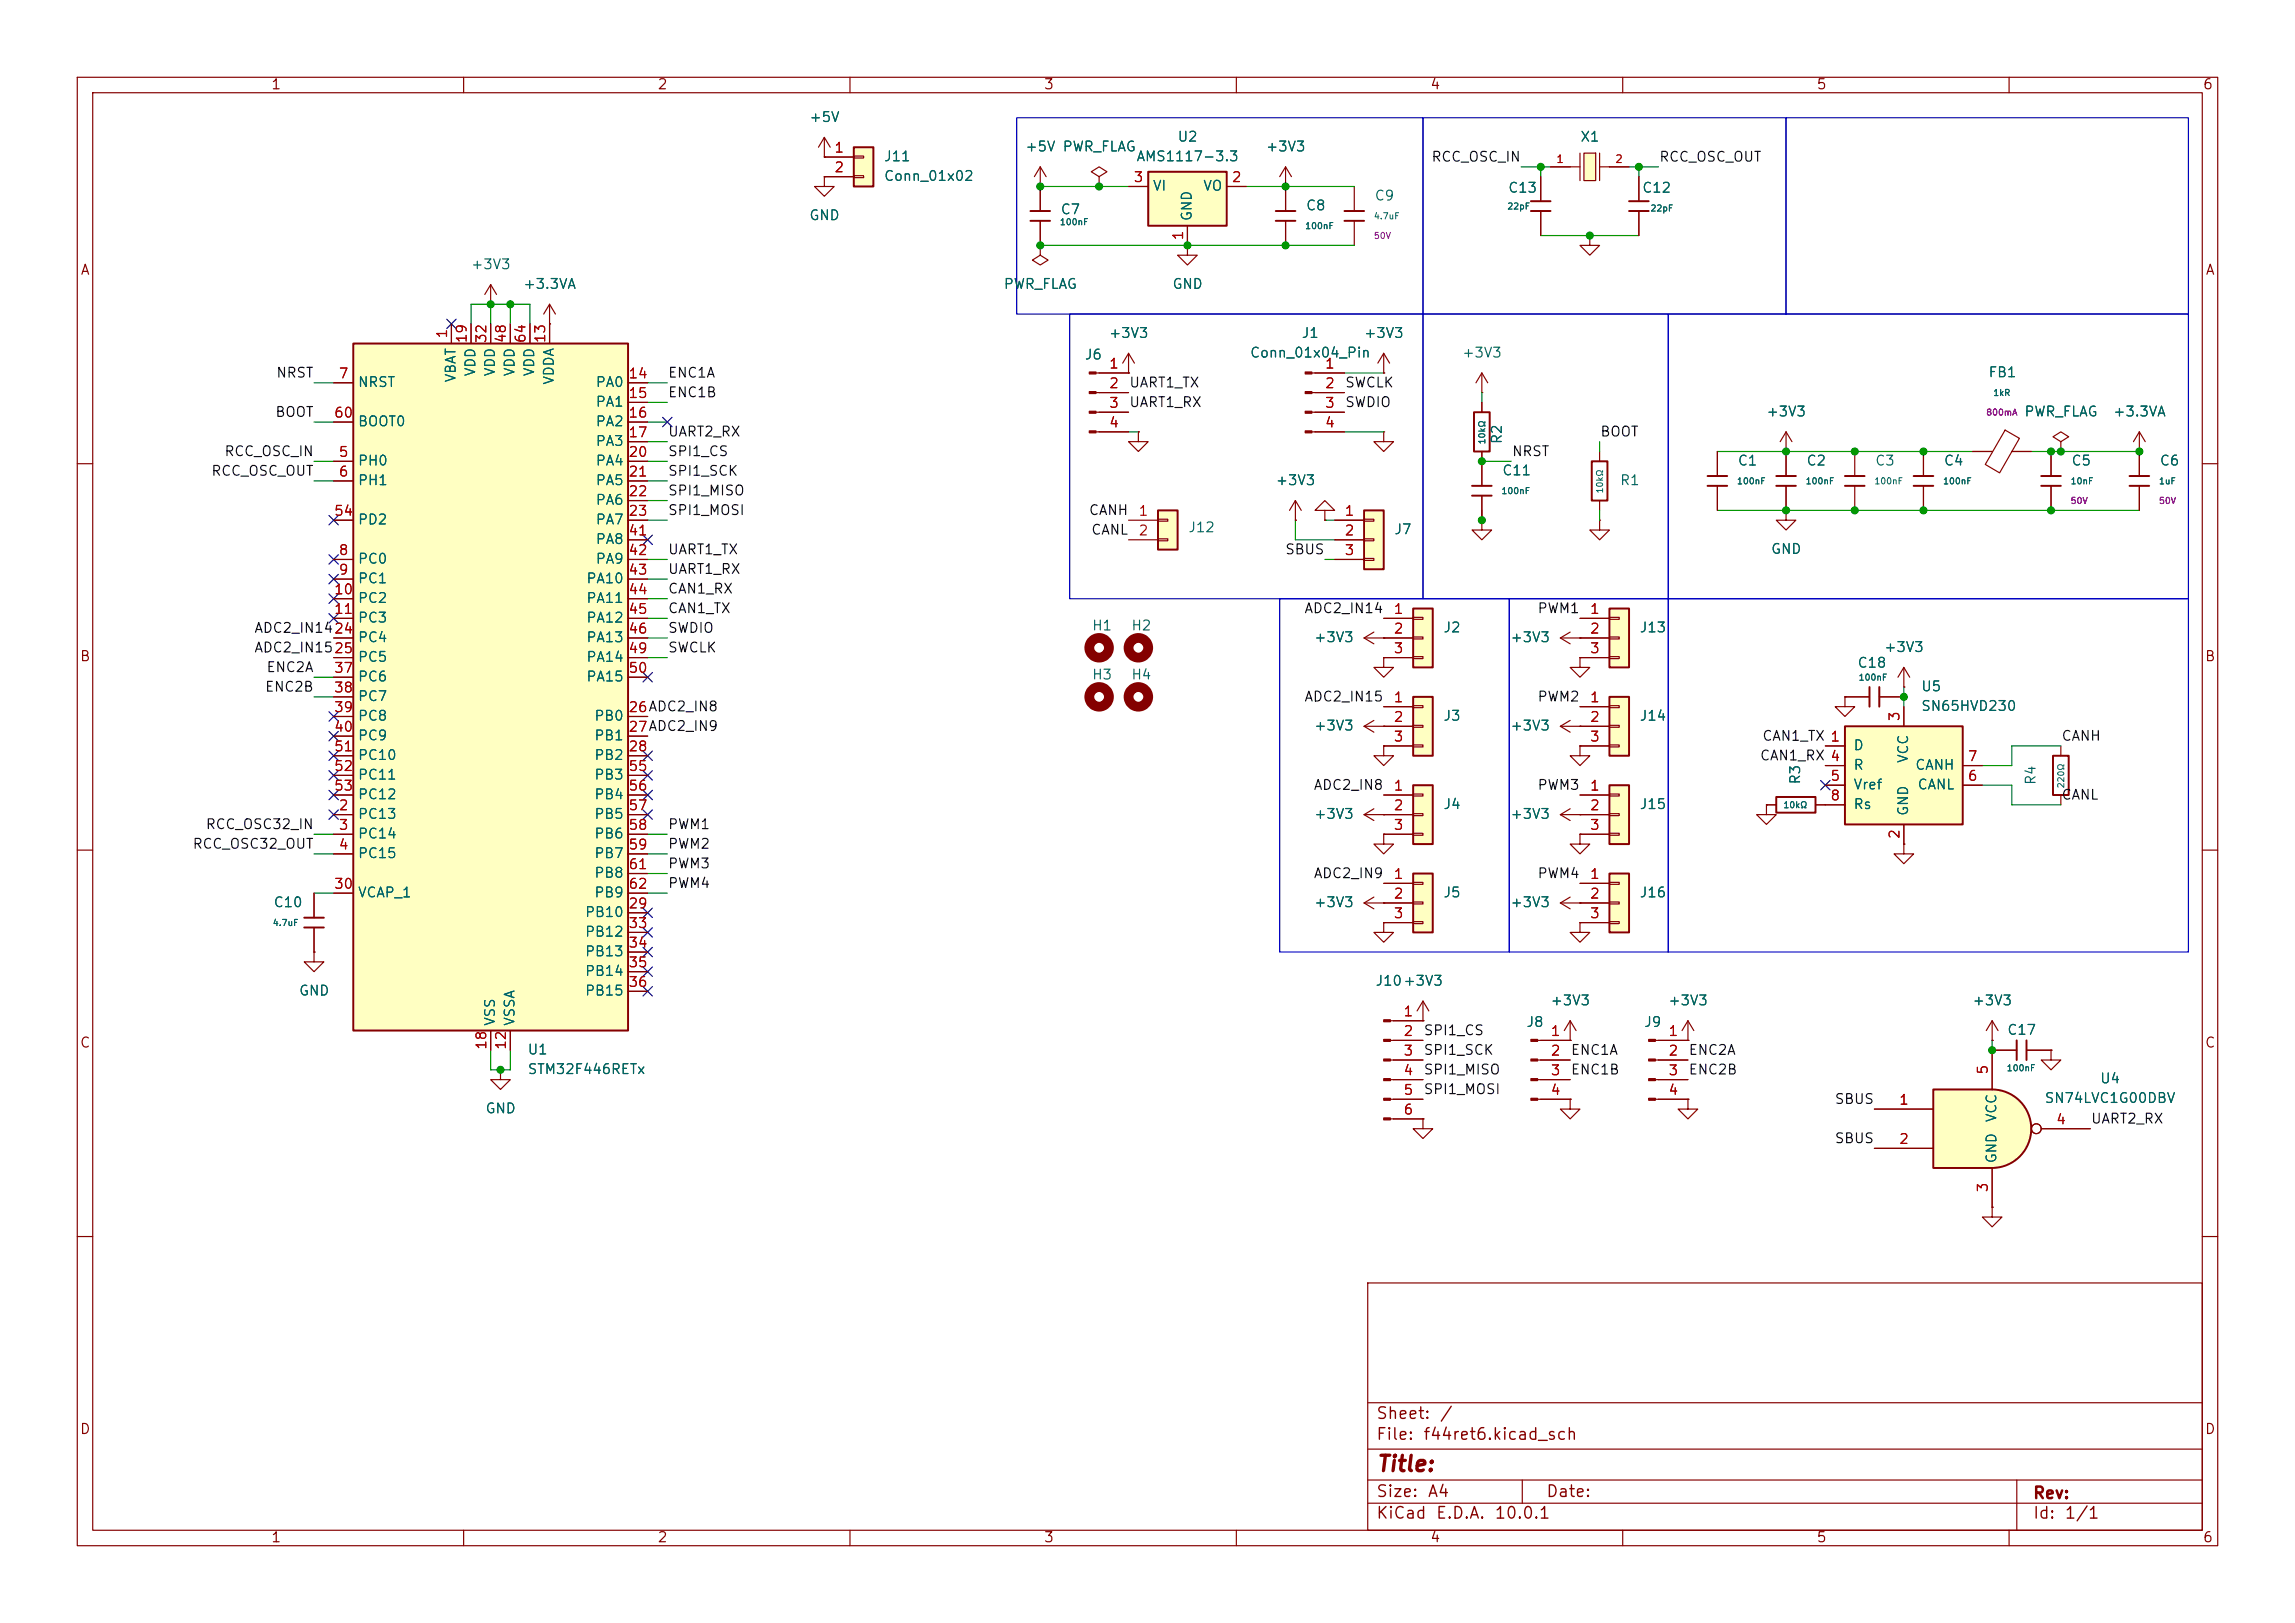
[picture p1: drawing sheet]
<svg xmlns="http://www.w3.org/2000/svg" width="297mm" height="210mm" viewBox="0 0 297 210" stroke-linecap="round" stroke-linejoin="round" font-family="sans-serif">
<defs><g id="words">
<text font-size="2" fill="#840000" x="178" y="190.9">Title:</text>
<g font-size="1.5" fill="#840000">
<text x="178" y="184">Sheet:</text>
<text x="186.2" y="184">/</text>
<text x="178" y="186.7">File:</text>
<text x="184.1" y="186.7">f44ret6.kicad_sch</text>
<text x="178" y="196.9">KiCad</text>
<text x="178" y="194.1">Size:</text>
<text x="184.7" y="194.1">A4</text>
<text x="185.7" y="196.9">E.D.A.</text>
<text x="193.3" y="196.9">10.0.1</text>
<text x="200" y="194.1">Date:</text>
<text x="263" y="194.3">Rev:</text>
<text x="263" y="196.9">Id:</text>
<text x="267.1" y="196.9">1/1</text>
</g>
<g font-size="1.3" fill="#840000">
<text x="35" y="11.9">1</text>
<text x="85" y="11.9">2</text>
<text x="135" y="11.9">3</text>
<text x="185" y="11.9">4</text>
<text x="235" y="11.9">5</text>
<text x="285" y="11.9">6</text>
<text x="10.3" y="35.9">A</text>
<text x="285.3" y="35.9">A</text>
<text x="10.3" y="85.9">B</text>
<text x="285.3" y="85.9">B</text>
<text x="10.3" y="135.9">C</text>
<text x="285.3" y="135.9">C</text>
<text x="10.3" y="185.9">D</text>
<text x="285.3" y="185.9">D</text>
<text x="35" y="199.9">1</text>
<text x="85" y="199.9">2</text>
<text x="135" y="199.9">3</text>
<text x="185" y="199.9">4</text>
<text x="235" y="199.9">5</text>
<text x="285" y="199.9">6</text>
</g>
<g font-size="1.3" fill="#006464">
<text x="104.6" y="16.1">+5V</text>
<text x="114.3" y="23.7">Conn_01x02</text>
<text x="114.3" y="21.2">J11</text>
<text x="132.6" y="19.9">+5V PWR_FLAG</text>
<text x="147" y="21.2">AMS1117-3.3</text>
<text x="152.3" y="18.6">U2</text>
<text x="163.7" y="19.9">+3V3</text>
<text x="204.4" y="18.6">X1</text>
<text x="104.6" y="28.8">GND</text>
<text x="137.2" y="28">C7</text>
<text x="149.1" y="25">VI</text>
<text x="154.5" y="28.7" transform="rotate(-90 154.5 28.7)">GND</text>
<text x="155.6" y="25">VO</text>
<text x="168.9" y="27.5">C8</text>
<text x="177.8" y="26.3">C9</text>
<text x="195.1" y="25.2">C13</text>
<text x="212.4" y="25.2">C12</text>
<text x="60.9" y="35.2">+3V3</text>
<text x="67.6" y="37.7">+3.3VA</text>
<text x="129.8" y="37.7">PWR_FLAG</text>
<text x="151.6" y="37.7">GND</text>
<text x="140.3" y="46.8">J6</text>
<text x="143.4" y="44">+3V3</text>
<text x="161.7" y="46.6">Conn_01x04_Pin</text>
<text x="168.4" y="44">J1</text>
<text x="176.4" y="44">+3V3</text>
<text x="189.1" y="46.6">+3V3</text>
<text x="46.2" y="50.4">NRST</text>
<text x="59.3" y="49.6" transform="rotate(-90 59.3 49.6)">VBAT</text>
<text x="61.8" y="48.8" transform="rotate(-90 61.8 48.8)">VDD</text>
<text x="64.4" y="48.8" transform="rotate(-90 64.4 48.8)">VDD</text>
<text x="66.9" y="48.8" transform="rotate(-90 66.9 48.8)">VDD</text>
<text x="69.4" y="48.8" transform="rotate(-90 69.4 48.8)">VDD</text>
<text x="72" y="49.9" transform="rotate(-90 72 49.9)">VDDA</text>
<text x="77" y="50.4">PA0</text>
<text x="77" y="52.9">PA1</text>
<text x="257.2" y="49.1">FB1</text>
<text x="46.2" y="55.5">BOOT0</text>
<text x="77" y="55.5">PA2</text>
<text x="77" y="58">PA3</text>
<text x="194.7" y="57.6" transform="rotate(-90 194.7 57.6)">R2</text>
<text x="228.5" y="54.2">+3V3</text>
<text x="261.9" y="54.2">PWR_FLAG</text>
<text x="273.4" y="54.2">+3.3VA</text>
<text x="46.2" y="60.6">PH0</text>
<text x="46.2" y="63.1">PH1</text>
<text x="77" y="60.6">PA4</text>
<text x="77" y="63.1">PA5</text>
<text x="77" y="65.6">PA6</text>
<text x="165" y="63.1">+3V3</text>
<text x="194.3" y="61.8">C11</text>
<text x="209.6" y="63.1">R1</text>
<text x="224.8" y="60.6">C1</text>
<text x="233.7" y="60.6">C2</text>
<text x="242.6" y="60.6">C3</text>
<text x="251.5" y="60.6">C4</text>
<text x="268" y="60.6">C5</text>
<text x="279.4" y="60.6">C6</text>
<text x="46.2" y="68.2">PD2</text>
<text x="77" y="68.2">PA7</text>
<text x="77" y="70.7">PA8</text>
<text x="153.7" y="69.2">J12</text>
<text x="180.3" y="69.4">J7</text>
<text x="229.1" y="72">GND</text>
<text x="46.2" y="73.3">PC0</text>
<text x="46.2" y="75.8">PC1</text>
<text x="75.8" y="75.8">PA10</text>
<text x="77" y="73.3">PA9</text>
<text x="46.2" y="78.3">PC2</text>
<text x="46.2" y="80.9">PC3</text>
<text x="46.2" y="83.4">PC4</text>
<text x="75.8" y="78.3">PA11</text>
<text x="75.8" y="80.9">PA12</text>
<text x="75.8" y="83.4">PA13</text>
<text x="141.2" y="81.9">H1</text>
<text x="146.3" y="81.9">H2</text>
<text x="170" y="83.4">+3V3</text>
<text x="186.7" y="82.1">J2</text>
<text x="195.4" y="83.4">+3V3</text>
<text x="212.1" y="82.1">J13</text>
<text x="46.2" y="86">PC5</text>
<text x="46.2" y="88.5">PC6</text>
<text x="75.8" y="86">PA14</text>
<text x="75.8" y="88.5">PA15</text>
<text x="141.2" y="88.2">H3</text>
<text x="146.3" y="88.2">H4</text>
<text x="240.3" y="86.7">C18</text>
<text x="243.7" y="84.7">+3V3</text>
<text x="248.5" y="89.8">U5</text>
<text x="46.2" y="91">PC7</text>
<text x="46.2" y="93.6">PC8</text>
<text x="76.8" y="93.6">PB0</text>
<text x="170" y="94.8">+3V3</text>
<text x="186.7" y="93.6">J3</text>
<text x="195.4" y="94.8">+3V3</text>
<text x="212.1" y="93.6">J14</text>
<text x="248.5" y="92.3">SN65HVD230</text>
<text x="46.2" y="96.1">PC9</text>
<text x="46.2" y="98.7">PC10</text>
<text x="46.2" y="101.2">PC11</text>
<text x="76.8" y="96.1">PB1</text>
<text x="76.8" y="98.7">PB2</text>
<text x="76.8" y="101.2">PB3</text>
<text x="233.3" y="101.6" transform="rotate(-90 233.3 101.6)">R3</text>
<text x="239.8" y="97.4">D</text>
<text x="239.8" y="99.9">R</text>
<text x="247.2" y="98.8" transform="rotate(-90 247.2 98.8)">VCC</text>
<text x="247.8" y="99.9">CANH</text>
<text x="263.8" y="101.7" transform="rotate(-90 263.8 101.7)">R4</text>
<text x="46.2" y="106.3">PC13</text>
<text x="46.2" y="103.7">PC12</text>
<text x="76.8" y="103.7">PB4</text>
<text x="76.8" y="106.3">PB5</text>
<text x="170" y="106.3">+3V3</text>
<text x="186.7" y="105">J4</text>
<text x="195.4" y="106.3">+3V3</text>
<text x="212.1" y="105">J15</text>
<text x="239.8" y="102.5">Vref</text>
<text x="239.8" y="105">Rs</text>
<text x="247.2" y="105.7" transform="rotate(-90 247.2 105.7)">GND</text>
<text x="248.1" y="102.5">CANL</text>
<text x="46.2" y="108.8">PC14</text>
<text x="46.2" y="111.4">PC15</text>
<text x="76.8" y="108.8">PB6</text>
<text x="76.8" y="111.4">PB7</text>
<text x="76.8" y="113.9">PB8</text>
<text x="35.3" y="117.7">C10</text>
<text x="46.2" y="116.4">VCAP_1</text>
<text x="75.6" y="119">PB10</text>
<text x="76.8" y="116.4">PB9</text>
<text x="170" y="117.7">+3V3</text>
<text x="186.7" y="116.4">J5</text>
<text x="195.4" y="117.7">+3V3</text>
<text x="212.1" y="116.4">J16</text>
<text x="75.6" y="121.5">PB12</text>
<text x="75.6" y="124.1">PB13</text>
<text x="38.6" y="129.1">GND</text>
<text x="75.6" y="126.6">PB14</text>
<text x="75.6" y="129.1">PB15</text>
<text x="177.9" y="127.9">J10+3V3</text>
<text x="200.6" y="130.4">+3V3</text>
<text x="215.8" y="130.4">+3V3</text>
<text x="255.2" y="130.4">+3V3</text>
<text x="64.4" y="132.8" transform="rotate(-90 64.4 132.8)">VSS</text>
<text x="66.9" y="132.8" transform="rotate(-90 66.9 132.8)">VSSA</text>
<text x="68.2" y="136.8">U1</text>
<text x="197.4" y="133.2">J8</text>
<text x="212.7" y="133.2">J9</text>
<text x="259.7" y="134.2">C17</text>
<text x="68.2" y="139.3">STM32F446RETx</text>
<text x="264.5" y="143">SN74LVC1G00DBV</text>
<text x="271.7" y="140.5">U4</text>
<text x="62.7" y="144.4">GND</text>
<text x="258.7" y="145.3" transform="rotate(-90 258.7 145.3)">VCC</text>
<text x="258.7" y="150.6" transform="rotate(-90 258.7 150.6)">GND</text>
</g>
<g font-size="1.3" fill="#a90000">
<text x="107.9" y="20.1">1</text>
<text x="107.9" y="22.6">2</text>
<text x="146.6" y="23.9">3</text>
<text x="159.3" y="23.9">2</text>
<text x="153.4" y="31.2" transform="rotate(-90 153.4 31.2)">1</text>
<text x="58.2" y="43.9" transform="rotate(-90 58.2 43.9)">1</text>
<text x="60.7" y="44.5" transform="rotate(-90 60.7 44.5)">19</text>
<text x="63.2" y="44.5" transform="rotate(-90 63.2 44.5)">32</text>
<text x="65.8" y="44.5" transform="rotate(-90 65.8 44.5)">48</text>
<text x="68.3" y="44.5" transform="rotate(-90 68.3 44.5)">64</text>
<text x="70.9" y="44.5" transform="rotate(-90 70.9 44.5)">13</text>
<text x="43.7" y="49.3">7</text>
<text x="81.2" y="49.3">14</text>
<text x="81.2" y="51.8">15</text>
<text x="143.4" y="48">1</text>
<text x="143.4" y="50.5">2</text>
<text x="143.4" y="53.1">3</text>
<text x="171.4" y="48">1</text>
<text x="171.4" y="50.5">2</text>
<text x="171.4" y="53.1">3</text>
<text x="43.1" y="54.4">60</text>
<text x="43.7" y="59.4">5</text>
<text x="81.2" y="54.4">16</text>
<text x="81.2" y="56.9">17</text>
<text x="81.2" y="59.4">20</text>
<text x="143.4" y="55.6">4</text>
<text x="171.4" y="55.6">4</text>
<text x="43.7" y="62">6</text>
<text x="81.2" y="62">21</text>
<text x="81.2" y="64.5">22</text>
<text x="43.1" y="67.1">54</text>
<text x="81.2" y="67.1">23</text>
<text x="81.2" y="69.6">41</text>
<text x="147.2" y="67.1">1</text>
<text x="147.2" y="69.6">2</text>
<text x="173.9" y="67.1">1</text>
<text x="173.9" y="69.6">2</text>
<text x="43.1" y="77.2">10</text>
<text x="43.7" y="72.1">8</text>
<text x="43.7" y="74.7">9</text>
<text x="81.2" y="72.1">42</text>
<text x="81.2" y="74.7">43</text>
<text x="81.2" y="77.2">44</text>
<text x="173.9" y="72.1">3</text>
<text x="43.1" y="79.8">11</text>
<text x="43.1" y="82.3">24</text>
<text x="81.2" y="79.8">45</text>
<text x="81.2" y="82.3">46</text>
<text x="180.3" y="79.8">1</text>
<text x="180.3" y="82.3">2</text>
<text x="205.7" y="79.8">1</text>
<text x="205.7" y="82.3">2</text>
<text x="43.1" y="87.4">37</text>
<text x="43.1" y="89.9">38</text>
<text x="43.1" y="84.8">25</text>
<text x="81.2" y="84.8">49</text>
<text x="81.2" y="87.4">50</text>
<text x="180.3" y="84.8">3</text>
<text x="205.7" y="84.8">3</text>
<text x="43.1" y="92.5">39</text>
<text x="43.1" y="95">40</text>
<text x="81.2" y="92.5">26ADC2_IN8</text>
<text x="81.2" y="95">27ADC2_IN9</text>
<text x="81.2" y="92.5">26</text>
<text x="81.2" y="95">27</text>
<text x="180.3" y="91.2">1</text>
<text x="180.3" y="93.7">2</text>
<text x="205.7" y="91.2">1</text>
<text x="205.7" y="93.7">2</text>
<text x="246.1" y="93.4" transform="rotate(-90 246.1 93.4)">3</text>
<text x="43.1" y="97.5">51</text>
<text x="43.1" y="100.1">52</text>
<text x="81.2" y="97.5">28</text>
<text x="81.2" y="100.1">55</text>
<text x="180.3" y="96.3">3</text>
<text x="205.7" y="96.3">3</text>
<text x="236.8" y="101.3">5</text>
<text x="236.8" y="96.3">1</text>
<text x="236.8" y="98.8">4</text>
<text x="254.6" y="101.3">6</text>
<text x="254.6" y="98.8">7</text>
<text x="43.1" y="102.6">53</text>
<text x="43.7" y="105.2">2</text>
<text x="43.7" y="107.7">3</text>
<text x="81.2" y="102.6">56</text>
<text x="81.2" y="105.2">57</text>
<text x="81.2" y="107.7">58</text>
<text x="180.3" y="102.6">1</text>
<text x="180.3" y="105.2">2</text>
<text x="180.3" y="107.7">3</text>
<text x="205.7" y="102.6">1</text>
<text x="205.7" y="105.2">2</text>
<text x="205.7" y="107.7">3</text>
<text x="236.8" y="103.9">8</text>
<text x="43.7" y="110.2">4</text>
<text x="81.2" y="110.2">59</text>
<text x="81.2" y="112.8">61</text>
<text x="246.1" y="108.7" transform="rotate(-90 246.1 108.7)">2</text>
<text x="43.1" y="115.3">30</text>
<text x="81.2" y="117.9">29</text>
<text x="81.2" y="115.3">62</text>
<text x="180.3" y="114">1</text>
<text x="180.3" y="116.6">2</text>
<text x="180.3" y="119.1">3</text>
<text x="205.7" y="114">1</text>
<text x="205.7" y="116.6">2</text>
<text x="205.7" y="119.1">3</text>
<text x="81.2" y="120.4">33</text>
<text x="81.2" y="122.9">34</text>
<text x="81.2" y="125.5">35</text>
<text x="81.2" y="128">36</text>
<text x="181.5" y="131.8">1</text>
<text x="63.2" y="135.9" transform="rotate(-90 63.2 135.9)">18</text>
<text x="65.8" y="135.9" transform="rotate(-90 65.8 135.9)">12</text>
<text x="181.5" y="134.4">2</text>
<text x="181.5" y="136.9">3</text>
<text x="200.6" y="134.4">1</text>
<text x="200.6" y="136.9">2</text>
<text x="215.8" y="134.4">1</text>
<text x="215.8" y="136.9">2</text>
<text x="181.5" y="139.4">4</text>
<text x="181.5" y="142">5</text>
<text x="200.6" y="139.4">3</text>
<text x="200.6" y="142">4</text>
<text x="215.8" y="139.4">3</text>
<text x="215.8" y="142">4</text>
<text x="245.7" y="143.3">1</text>
<text x="257.6" y="139.1" transform="rotate(-90 257.6 139.1)">5</text>
<text x="181.5" y="144.5">6</text>
<text x="245.7" y="148.3">2</text>
<text x="266" y="145.8">4</text>
<text x="257.6" y="154.4" transform="rotate(-90 257.6 154.4)">3</text>
</g>
<g font-size="1.3" fill="#0f0f0f">
<text x="185.2" y="21.2">RCC_OSC_IN</text>
<text x="214.6" y="21.2">RCC_OSC_OUT</text>
<text x="35.7" y="49.2">NRST</text>
<text x="86.4" y="51.7">ENC1B</text>
<text x="86.4" y="49.2">ENC1A</text>
<text x="146" y="50.5">UART1_TX</text>
<text x="146" y="53">UART1_RX</text>
<text x="174" y="50.5">SWCLK</text>
<text x="174" y="53">SWDIO</text>
<text x="28.9" y="59.3">RCC_OSC_IN</text>
<text x="35.5" y="54.3">BOOT</text>
<text x="86.4" y="56.8">UART2_RX</text>
<text x="86.4" y="59.3">SPI1_CS</text>
<text x="195.6" y="59.3">NRST</text>
<text x="207" y="56.8">BOOT</text>
<text x="27.3" y="61.9">RCC_OSC_OUT</text>
<text x="86.4" y="61.9">SPI1_SCK</text>
<text x="86.4" y="64.4">SPI1_MISO</text>
<text x="86.4" y="67">SPI1_MOSI</text>
<text x="140.8" y="67">CANH</text>
<text x="141.1" y="69.5">CANL</text>
<text x="86.4" y="77.1">CAN1_RX</text>
<text x="86.4" y="72">UART1_TX</text>
<text x="86.4" y="74.6">UART1_RX</text>
<text x="166.2" y="72">SBUS</text>
<text x="32.8" y="82.2">ADC2_IN1424</text>
<text x="86.4" y="79.7">CAN1_TX</text>
<text x="86.4" y="82.2">SWDIO</text>
<text x="168.7" y="79.7">ADC2_IN14</text>
<text x="198.9" y="79.7">PWM1</text>
<text x="32.8" y="84.7">ADC2_IN1525</text>
<text x="34.2" y="89.8">ENC2B</text>
<text x="34.4" y="87.3">ENC2A</text>
<text x="86.4" y="84.7">SWCLK</text>
<text x="168.7" y="91.1">ADC2_IN15</text>
<text x="198.9" y="91.1">PWM2</text>
<text x="227.7" y="98.7">CAN1_RX 4</text>
<text x="228" y="96.2">CAN1_TX 1</text>
<text x="266.7" y="96.2">CANH</text>
<text x="26.5" y="107.6">RCC_OSC32_IN</text>
<text x="86.4" y="107.6">PWM1</text>
<text x="169.9" y="102.5">ADC2_IN8</text>
<text x="198.9" y="102.5">PWM3</text>
<text x="266.7" y="103.8">CANL</text>
<text x="24.8" y="110.1">RCC_OSC32_OUT</text>
<text x="86.4" y="110.1">PWM2</text>
<text x="86.4" y="112.7">PWM3</text>
<text x="169.9" y="114">ADC2_IN9</text>
<text x="198.9" y="114">PWM4</text>
<text x="86.4" y="115.2">PWM4</text>
<text x="184.1" y="134.3">SPI1_CS</text>
<text x="184.1" y="136.8">SPI1_SCK</text>
<text x="203.2" y="136.8">ENC1A</text>
<text x="218.4" y="136.8">ENC2A</text>
<text x="184.1" y="139.4">SPI1_MISO</text>
<text x="184.1" y="141.9">SPI1_MOSI</text>
<text x="203.2" y="139.4">ENC1B</text>
<text x="218.4" y="139.4">ENC2B</text>
<text x="237.3" y="143.2">SBUS</text>
<text x="237.3" y="148.2">SBUS</text>
<text x="270.5" y="145.7">UART2_RX</text>
</g>
<g font-size="1" fill="#a90000">
<text x="201.3" y="21.3">1</text>
<text x="208.9" y="21.3">2</text>
</g>
<g font-size=".8" fill="#006464">
<text x="137.1" y="29.3">100nF</text>
<text x="168.8" y="29.8">100nF</text>
<text x="177.7" y="28.6">4.7uF</text>
<text x="195" y="27.3">22pF</text>
<text x="213.5" y="27.6">22pF</text>
<text x="257.9" y="51.4">1kR</text>
<text x="192.4" y="57.6" transform="rotate(-90 192.4 57.6)">10kΩ</text>
<text x="194.2" y="64.1">100nF</text>
<text x="207.6" y="63.9" transform="rotate(-90 207.6 63.9)">10kΩ</text>
<text x="224.7" y="62.9">100nF</text>
<text x="233.6" y="62.9">100nF</text>
<text x="242.5" y="62.9">100nF</text>
<text x="251.4" y="62.9">100nF</text>
<text x="267.9" y="62.9">10nF</text>
<text x="279.3" y="62.9">1uF</text>
<text x="240.5" y="88.3">100nF</text>
<text x="230.7" y="104.8">10kΩ</text>
<text x="267.3" y="102.1" transform="rotate(-90 267.3 102.1)">220Ω</text>
<text x="35.2" y="120">4.7uF</text>
<text x="259.6" y="138.8">100nF</text>
</g>
<g font-size=".8" fill="#840084">
<text x="177.7" y="31.1">50V</text>
<text x="257" y="54">800mA</text>
<text x="267.9" y="65.4">50V</text>
<text x="279.3" y="65.4">50V</text>
</g>
</g></defs>
<g fill="none" stroke="#840000" stroke-width=".15">
<path d="M10 10h277v190h-277zM12 12h273v186h-273zM60 10v2M110 10v2M160 10v2M210 10v2M260 10v2M207 58.4v1.3M222.2 58.4v3.2M231.1 58.4h.1M231.1 55.9l-.7 1.3M231.1 55.9l.8 1.3"/>
<path d="M231.1 55.9v2.5M240 58.4v3.2M255.3 58.4h2.6M259.5 55.7l1.8 1-2.5 4.5-1.9-1.1zM260.3 58.4h2.6M265.4 58.4v3.2M276.9 58.4v3.2M10 60h2M207 67.3v1.3h1.3l-1.3 1.3-1.3-1.3h1.3M207 67.3h.1M207 64.8v1.2M222.2 62.9v3.1"/>
<path d="M240 62.9v3.1M265.4 62.9v3.1M276.9 62.9v3.1M285 60h2M238.8 90.2v1.2h1.2l-1.2 1.3-1.3-1.3h1.3M238.8 90.2h.1M10 110h2M285 110h2M10 160h2M177 166h108v32h-108zM285 160h2M60 198v2"/>
<path d="M110 198v2M160 198v2M177 194.5h108M177 191.5h108M177 187.5h108M177 181.5h108M197 191.5v3M210 198v2M260 198v2M261 191.5v6.5"/>
</g>
<path d="M206 59.7h2v5.1h-2zM221 61.6h2.5M221 62.9h2.5M238.8 61.6h2.5M238.8 62.9h2.5M264.2 61.6h2.5M264.2 62.9h2.5M275.6 61.6h2.5M275.6 62.9h2.5" fill="none" stroke="#840000" stroke-width=".25"/>
<path d="M208.3 101.6h2.5v7.6h-2.5z" fill="#ffffc2"/>
<path d="M190.8 53.3h2v5.1h-2zM208.3 101.6h2.5v7.6h-2.5z" fill="none" stroke="#840000" stroke-width=".25"/>
<g fill="none" stroke="#840000" stroke-width=".15">
<path d="M191.8 50.8h.1M191.8 48.3l-.8 1.2M191.8 48.3l.7 1.2M191.8 48.3v2.5M191.8 52.1v1.2M191.8 58.4v1.3M266.7 57.2l1-.7-1-.6-1 .6 1 .7v1.2M266.7 58.4h.1M179.1 96.5v1.3h1.2l-1.2 1.3-1.3-1.3h1.3M179.1 96.5h.1M201.9 116.8l1.3 .8M201.9 116.8h2.6"/>
<path d="M203.2 116.1l-1.3 .7M204.5 116.8h.1M204.5 119.4v1.3h1.2l-1.2 1.2-1.3-1.2h1.3M204.5 119.4h.1M204.5 102.9h3.8M204.5 105.4h3.8M204.5 108h3.8M208.3 102.7h1.2v.3h-1.2zM208.3 105.3h1.2v.2h-1.2zM208.3 107.8h1.2v.3h-1.2z"/>
</g>
<path d="M208.3 113h2.5v7.7h-2.5z" fill="#ffffc2"/>
<path d="M198.1 26h2.6M198.1 27.3h2.6M210.8 26h2.6M210.8 27.3h2.6M208.3 113h2.5v7.7h-2.5z" fill="none" stroke="#840000" stroke-width=".25"/>
<g fill="none" stroke="#840000" stroke-width=".15">
<path d="M199.4 22.9v3.1M199.4 27.3v3.2M205.7 30.5v1.3h1.3l-1.3 1.2-1.2-1.2h1.2M205.7 30.5h.1M212.1 22.9v3.1M212.1 27.3v3.2M147.3 55.9v1.3h1.3l-1.3 1.2-1.3-1.2h1.3M147.3 55.9h.1M179.1 108v1.2h1.2l-1.2 1.3-1.3-1.3h1.3M179.1 108h.1M204.5 114.3h3.8M204.5 116.8h3.8"/>
<path d="M204.5 119.4h3.8M208.3 114.2h1.2v.2h-1.2zM208.3 116.7h1.2v.3h-1.2zM208.3 119.3h1.2v.2h-1.2z"/>
</g>
<path d="M205 19.8h1.5v3.6h-1.5z" fill="#ffffc2"/>
<g fill="none" stroke="#840000" stroke-width=".15">
<path d="M204.5 19.8v3.6M205 19.8h1.5v3.6h-1.5zM207 19.8v3.6M134.6 24.1v3.2M134.6 28.6v3.2M200.7 21.6h3.8M207 21.6h3.8M146 48.3h.1M146 45.7l-.7 1.3M146 45.7l.8 1.3M146 45.7v2.6M191.8 59.7v3.2"/>
<path d="M248.9 58.4v3.2M191.8 67.3v1.3h1.2l-1.2 1.3-1.3-1.3h1.3M191.8 67.3h.1M191.8 64.1v3.2M248.9 62.9v3.1M176.5 105.4l1.3 .8M176.5 105.4h2.6M177.8 104.6l-1.3 .8M179.1 105.4h.1"/>
</g>
<path d="M133.3 27.3h2.6M133.3 28.6h2.6M190.5 62.9h2.5M190.5 64.1h2.5M247.6 61.6h2.6M247.6 62.9h2.6" fill="none" stroke="#840000" stroke-width=".25"/>
<path d="M176.5 66h2.6v7.7h-2.6z" fill="#ffffc2"/>
<path d="M176.5 66h2.6v7.7h-2.6z" fill="none" stroke="#840000" stroke-width=".25"/>
<path d="M106.7 17.8l-.8 1.3M106.7 17.8l.7 1.3M106.7 17.8v2.5M106.7 20.3h.1M172.7 67.3h3.8M172.7 69.9h3.8M172.7 72.4h3.8M176.5 67.2h1.3v.2h-1.3zM176.5 69.7h1.3v.3h-1.3zM176.5 72.3h1.3v.2h-1.3z" fill="none" stroke="#840000" stroke-width=".15"/>
<path d="M110.5 19.1h2.5v5h-2.5z" fill="#ffffc2"/>
<path d="M110.5 19.1h2.5v5h-2.5z" fill="none" stroke="#840000" stroke-width=".25"/>
<path d="M106.7 22.9v1.2h1.2l-1.2 1.3-1.3-1.3h1.3M106.7 22.9h.1M106.7 20.3h3.8M106.7 22.9h3.8M110.5 20.2h1.3v.2h-1.3zM110.5 22.7h1.3v.3h-1.3zM134.6 24.1h.1M134.6 31.8v1.2l1 .7-1 .6-1-.6 1-.7M134.6 31.8h.1M134.6 21.6l-.7 1.3M134.6 21.6l.8 1.3M134.6 21.6v2.5" fill="none" stroke="#840000" stroke-width=".15"/>
<path d="M182.9 113h2.5v7.7h-2.5z" fill="#ffffc2"/>
<path d="M182.9 113h2.5v7.7h-2.5z" fill="none" stroke="#840000" stroke-width=".25"/>
<path d="M179.1 114.3h3.8M179.1 116.8h3.8M179.1 119.4h3.8M182.9 114.2h1.2v.2h-1.2zM182.9 116.7h1.2v.3h-1.2zM182.9 119.3h1.2v.2h-1.2z" fill="none" stroke="#840000" stroke-width=".15"/>
<path d="M182.9 101.6h2.5v7.6h-2.5z" fill="#ffffc2"/>
<path d="M165.1 27.3h2.5M165.1 28.6h2.5M182.9 101.6h2.5v7.6h-2.5z" fill="none" stroke="#840000" stroke-width=".25"/>
<g fill="none" stroke="#840000" stroke-width=".15">
<path d="M153.7 31.8v1.2h1.2l-1.2 1.3-1.3-1.3h1.3M153.7 31.8h.1M166.4 24.1h.1M166.4 21.6l-.8 1.3M166.4 21.6l.7 1.3M166.4 21.6v5.7M166.4 28.6v3.2M169.8 48.3h4.2M169.8 50.8h4.2M169.8 53.3h4.2M169.8 55.9h4.2M179.1 48.3h.1"/>
<path d="M179.1 55.9v1.3h1.2l-1.2 1.2-1.3-1.2h1.3M179.1 55.9h.1M179.1 45.7l-.8 1.3M179.1 45.7l.7 1.3M179.1 45.7v2.6M179.1 119.4v1.3h1.2l-1.2 1.2-1.3-1.2h1.3M179.1 119.4h.1M179.1 102.9h3.8M179.1 105.4h3.8M179.1 108h3.8M182.9 102.7h1.2v.3h-1.2zM182.9 105.3h1.2v.2h-1.2z"/>
<path d="M182.9 107.8h1.2v.3h-1.2z"/>
</g>
<g fill="#840000" stroke="#840000" stroke-width=".15">
<path d="M168.9 48.1h.9v.3h-.9z"/>
<path d="M168.9 50.7h.9v.2h-.9z"/>
<path d="M168.9 53.2h.9v.3h-.9z"/>
<path d="M168.9 55.8h.9v.2h-.9z"/>
</g>
<path d="M148.6 22.2h10.1v7h-10.1z" fill="#ffffc2"/>
<path d="M148.6 22.2h10.1v7h-10.1zM174 27.3h2.5M174 28.6h2.5" fill="none" stroke="#840000" stroke-width=".25"/>
<path d="M142.2 22.9l1.1-.7-1.1-.6-1 .6 1 .7v1.2M142.2 24.1h.1M146 24.1h2.6M153.7 29.2v2.6M158.7 24.1h2.6M175.3 24.1v3.2M175.3 28.6v3.2M171.4 66h1.3l-1.3-1.2-1.2 1.2h1.2v1.3M171.4 67.3h.1" fill="none" stroke="#840000" stroke-width=".15"/>
<path d="M149.9 66h2.5v5.1h-2.5z" fill="#ffffc2"/>
<path d="M149.9 66h2.5v5.1h-2.5z" fill="none" stroke="#840000" stroke-width=".25"/>
<path d="M146 67.3h3.9M146 69.9h3.9M149.9 67.2h1.2v.2h-1.2zM149.9 69.7h1.2v.3h-1.2zM167.6 67.3h.1M167.6 64.8l-.7 1.2M167.6 64.8l.8 1.2M167.6 64.8v2.5M176.5 116.8l1.3 .8M176.5 116.8h2.6M177.8 116.1l-1.3 .7M179.1 116.8h.1" fill="none" stroke="#840000" stroke-width=".15"/>
<g fill="none" stroke="#840000" stroke-width="1.3">
<circle cx="142.2" cy="90.2" r="1.27"/>
<circle cx="142.2" cy="83.8" r="1.27"/>
<circle cx="147.3" cy="90.2" r="1.27"/>
<circle cx="147.3" cy="83.8" r="1.27"/>
</g>
<path d="M182.9 78.7h2.5v7.7h-2.5z" fill="#ffffc2"/>
<path d="M182.9 78.7h2.5v7.7h-2.5z" fill="none" stroke="#840000" stroke-width=".25"/>
<path d="M182.9 79.9h1.2v.2h-1.2zM179.1 80h3.8M179.1 82.6h3.8M179.1 85.1h3.8M182.9 82.4h1.2v.3h-1.2zM182.9 85h1.2v.2h-1.2z" fill="none" stroke="#840000" stroke-width=".15"/>
<path d="M257.8 141a5.1 5.1 0 0 1 5.1 5.1 5.1 5.1 0 0 1-5.1 5z" fill="#ffffc2" stroke="#ffffc2" stroke-width=".13"/>
<path d="M250.2 141h7.6v10.1h-7.6z" fill="#ffffc2"/>
<path d="M261 134.6v2.6M262.3 134.6v2.6M250.2 141h7.6a5.1 5.1 0 0 1 5.1 5.1 5.1 5.1 0 0 1-5.1 5h-7.6z" fill="none" stroke="#840000" stroke-width=".25"/>
<g fill="none" stroke="#840000" stroke-width=".15">
<path d="M71.1 39.4l-.7 1.2M71.1 39.4l.8 1.2M71.1 39.4v2.5M71.1 41.9h.1M141.8 48.3h4.2M141.8 50.8h4.2M141.8 53.3h4.2M141.8 55.9h4.2M176.5 82.6l1.3 .7M176.5 82.6h2.6M177.8 81.8l-1.3 .8M179.1 82.6h.1"/>
<path d="M261 135.9h-3.2v5.1M262.3 135.9h3.1M265.4 135.9v1.3h1.3l-1.3 1.2-1.2-1.2h1.2M265.4 135.9h.1M242.6 143.5h7.6M242.6 148.6h7.6M257.8 156.2v1.3h1.3l-1.3 1.3-1.3-1.3h1.3M257.8 156.2h.1M257.8 151.1v5.1M264.2 146.1h6.3"/>
<circle cx="263.5" cy="146" r=".63"/>
</g>
<g fill="#840000" stroke="#840000" stroke-width=".15">
<path d="M141 48.1h.8v.3h-.8z"/>
<path d="M141 50.7h.8v.2h-.8z"/>
<path d="M141 53.2h.8v.3h-.8z"/>
<path d="M141 55.8h.8v.2h-.8z"/>
</g>
<path d="M238.8 94h15.2v12.7h-15.2z" fill="#ffffc2"/>
<path d="M238.8 94h15.2v12.7h-15.2zM265.7 97.8h2v5.1h-2z" fill="none" stroke="#840000" stroke-width=".25"/>
<g fill="none" stroke="#840000" stroke-width=".15">
<path d="M63.5 39.4h.1M63.5 36.8l-.8 1.3M63.5 36.8l.8 1.3M63.5 36.8v2.6M236.2 96.5h2.6M236.2 99.1h2.6M246.4 91.4v2.6M254 99.1h2.5M266.7 96.5v1.3M236.2 101.6h2.6M236.2 104.1h2.6M246.4 106.7v2.5"/>
<path d="M254 101.6h2.5M266.7 102.9v1.2"/>
</g>
<path d="M182.9 90.2h2.5v7.6h-2.5z" fill="#ffffc2"/>
<path d="M182.9 90.2h2.5v7.6h-2.5zM241.9 88.9v2.5M243.2 88.9v2.5" fill="none" stroke="#840000" stroke-width=".25"/>
<g fill="none" stroke="#840000" stroke-width=".15">
<path d="M276.9 58.4h.1M276.9 55.9l-.8 1.3M276.9 55.9l.7 1.3M276.9 55.9v2.5M176.5 94h6.4M176.5 94l1.3 .7M177.8 93.2l-1.3 .8M179.1 85.1v1.3h1.2l-1.2 1.2-1.3-1.2h1.3M179.1 85.1h.1M179.1 94h.1M179.1 91.4h3.8M179.1 96.5h3.8"/>
<path d="M182.9 91.3h1.2v.3h-1.2zM182.9 93.9h1.2v.2h-1.2zM182.9 96.4h1.2v.2h-1.2zM238.8 90.2h3.1M243.2 90.2h3.2M246.4 88.9h.1M246.4 86.4l-.8 1.2M246.4 86.4l.7 1.2M246.4 86.4v2.5M40.6 123.2v1.3h1.3l-1.3 1.2-1.2-1.2h1.2M40.6 123.2h.1M64.8 138.4v1.3h1.2l-1.2 1.3-1.3-1.3h1.3"/>
<path d="M64.8 138.4h.1M214.2 134.6h4.2M214.2 137.2h4.2M214.2 139.7h4.2M218.4 134.6h.1M218.4 132.1l-.7 1.3M218.4 132.1l.8 1.3M218.4 132.1v2.5M257.8 134.6h.1M257.8 132.1l-.8 1.3M257.8 132.1l.8 1.3M257.8 132.1v2.5"/>
<path d="M214.2 142.2h4.2M218.4 142.2v1.3h1.3l-1.3 1.3-1.2-1.3h1.2M218.4 142.2h.1"/>
</g>
<g fill="#840000" stroke="#840000" stroke-width=".15">
<path d="M213.4 134.5h.8v.2h-.8z"/>
<path d="M213.4 137h.8v.3h-.8z"/>
<path d="M213.4 139.6h.8v.2h-.8z"/>
<path d="M213.4 142.1h.8v.3h-.8z"/>
</g>
<path d="M208.3 78.7h2.5v7.7h-2.5z" fill="#ffffc2"/>
<path d="M208.3 78.7h2.5v7.7h-2.5z" fill="none" stroke="#840000" stroke-width=".25"/>
<path d="M208.3 79.9h1.2v.2h-1.2zM201.9 82.6h6.4M201.9 82.6l1.3 .7M203.2 81.8l-1.3 .8M204.5 82.6h.1M204.5 85.1v1.3h1.2l-1.2 1.2-1.3-1.2h1.3M204.5 85.1h.1M204.5 80h3.8M204.5 85.1h3.8M208.3 82.4h1.2v.3h-1.2zM208.3 85h1.2v.2h-1.2z" fill="none" stroke="#840000" stroke-width=".15"/>
<path d="M208.3 90.2h2.5v7.6h-2.5z" fill="#ffffc2"/>
<path d="M208.3 90.2h2.5v7.6h-2.5zM39.4 118.7h2.5M229.9 103.1h5v2.1h-5zM39.4 120h2.5" fill="none" stroke="#840000" stroke-width=".25"/>
<g fill="none" stroke="#840000" stroke-width=".15">
<path d="M201.9 94h6.4M201.9 94l1.3 .7M203.2 93.2l-1.3 .8M204.5 94h.1M204.5 96.5v1.3h1.2l-1.2 1.3-1.3-1.3h1.3M204.5 96.5h.1M204.5 91.4h3.8M204.5 96.5h3.8M208.3 91.3h1.2v.3h-1.2zM208.3 93.9h1.2v.2h-1.2zM208.3 96.4h1.2v.2h-1.2zM40.6 115.6v3.1"/>
<path d="M201.9 105.4l1.3 .8M201.9 105.4h2.6M203.2 104.6l-1.3 .8M204.5 108v1.2h1.2l-1.2 1.3-1.3-1.3h1.3M204.5 108h.1M204.5 105.4h.1M228.6 104.1v1.3h-1.3l1.3 1.3 1.3-1.3h-1.3M228.6 104.1h.1M228.6 104.1h1.3M234.9 104.1h1.3M246.4 109.2v1.3h1.2l-1.2 1.3-1.3-1.3h1.3M246.4 109.2h.1"/>
<path d="M40.6 120v3.2M179.9 132.1h4.2M179.9 134.6h4.2M179.9 137.2h4.2M179.9 139.7h4.2M184.1 132.1h.1M184.1 129.5l-.7 1.3M184.1 129.5l.8 1.3M184.1 129.5v2.6M199 134.6h4.2M199 137.2h4.2M199 139.7h4.2"/>
<path d="M203.2 134.6h.1M203.2 132.1l-.8 1.3M203.2 132.1l.8 1.3M203.2 132.1v2.5M179.9 142.2h4.2M179.9 144.8h4.2M184.1 144.8v1.3h1.3l-1.3 1.2-1.2-1.2h1.2M184.1 144.8h.1M199 142.2h4.2M203.2 142.2v1.3h1.3l-1.3 1.3-1.3-1.3h1.3M203.2 142.2h.1"/>
</g>
<g fill="#840000" stroke="#840000" stroke-width=".15">
<path d="M179.1 132h.8v.2h-.8z"/>
<path d="M179.1 134.5h.8v.2h-.8z"/>
<path d="M179.1 137h.8v.3h-.8z"/>
<path d="M179.1 139.6h.8v.2h-.8z"/>
<path d="M179.1 142.1h.8v.3h-.8z"/>
<path d="M179.1 144.7h.8v.2h-.8z"/>
<path d="M198.1 134.5h.9v.2h-.9z"/>
<path d="M198.1 137h.9v.3h-.9z"/>
<path d="M198.1 139.6h.9v.2h-.9z"/>
<path d="M198.1 142.1h.9v.3h-.9z"/>
</g>
<path d="M45.7 44.5h35.6v88.9h-35.6z" fill="#ffffc2"/>
<path d="M45.7 44.5h35.6v88.9h-35.6zM229.9 61.6h2.5M229.9 62.9h2.5" fill="none" stroke="#840000" stroke-width=".25"/>
<g fill="none" stroke="#840000" stroke-width=".15">
<path d="M106.7 22.9h.1M106.7 20.3h.1M106.7 20.3h3.8M106.7 22.9h3.8M134.6 31.8h.1M134.6 24.1h.1M134.6 24.1v3.2M134.6 28.6v3.2M142.2 24.1h.1M146 24.1h2.6M153.7 31.8h.1M153.7 29.2v2.6"/>
<path d="M158.7 24.1h2.6M166.4 24.1h.1M166.4 24.1v3.2M166.4 28.6v3.2M199.4 22.9v3.1M199.4 27.3v3.2M200.7 21.6h2.5M208.3 21.6h2.5M212.1 22.9v3.1M212.1 27.3v3.2M43.2 59.7h2.5M43.2 49.5h2.5"/>
<path d="M43.2 54.6h2.5M58.4 41.9v2.6M61 41.9v2.6M63.5 41.9v2.6M66 41.9v2.6M68.6 41.9v2.6M71.1 41.9h.1M71.1 41.9v2.6M81.3 59.7h2.5M81.3 49.5h2.5M81.3 52.1h2.5M81.3 54.6h2.5"/>
<path d="M81.3 57.2h2.5M142.2 48.3h3.8M142.2 50.8h3.8M142.2 53.3h3.8M142.2 55.9h3.8M146 48.3h.1M147.3 55.9h.1M170.2 48.3h3.8M170.2 50.8h3.8M170.2 53.3h3.8M170.2 55.9h3.8M179.1 48.3h.1"/>
<path d="M191.8 52.1v1.2M191.8 58.4v4.5M222.2 58.4v3.2M231.1 58.4h.1M231.1 58.4v3.2M248.9 58.4v3.2M255.3 58.4h2.5M260.3 58.4h2.6M265.4 58.4v3.2M266.7 58.4h.1M276.9 58.4h.1M276.9 58.4v3.2"/>
<path d="M43.2 62.2h2.5M43.2 72.4h2.5M43.2 74.9h2.5M43.2 77.5h2.5M43.2 67.3h2.5M81.3 62.2h2.5M81.3 72.4h2.5M81.3 74.9h2.5M81.3 77.5h2.5M81.3 64.8h2.5M81.3 67.3h2.5M81.3 69.9h2.5"/>
<path d="M167.6 67.3h.1M171.4 67.3h.1M172.7 72.4h3.8M172.7 67.3h3.8M172.7 69.9h3.8M191.8 67.3h.1M191.8 64.1v3.2M222.2 62.9v3.1M231.1 66v1.3h1.3l-1.3 1.3-1.2-1.3h1.2M231.1 66h.1M231.1 62.9v3.1M248.9 62.9v3.1"/>
<path d="M265.4 62.9v3.1M276.9 62.9v3.1M43.2 80h2.5M43.2 82.6h2.5M43.2 85.1h2.5M43.2 92.7h2.5M43.2 95.3h2.5M43.2 97.8h2.5M43.2 87.6h2.5M43.2 90.2h2.5M81.3 80h2.5M81.3 82.6h2.5"/>
<path d="M81.3 85.1h2.5M81.3 92.7h2.5M81.3 95.3h2.5M81.3 97.8h2.5M81.3 87.6h2.5M179.1 96.5h.1M179.1 82.6h.1M179.1 85.1h.1M179.1 94h.1M179.1 80h3.8M179.1 82.6h3.8M179.1 85.1h3.8"/>
<path d="M179.1 96.5h3.8M179.1 91.4h3.8M179.1 94h3.8M204.5 82.6h.1M204.5 85.1h.1M204.5 94h.1M204.5 96.5h.1M204.5 80h3.8M204.5 82.6h3.8M204.5 85.1h3.8M204.5 96.5h3.8M204.5 91.4h3.8"/>
<path d="M204.5 94h3.8M236.2 96.5h2.6M236.2 99.1h2.6M238.8 90.2h.1M238.8 90.2h3.1M243.2 90.2h3.2M246.4 88.9h.1M246.4 91.4v2.6M254 99.1h2.5M40.6 115.6v3.1M43.2 105.4h2.5M43.2 108h2.5"/>
<path d="M43.2 110.5h2.5M43.2 115.6h2.5M43.2 100.3h2.5M43.2 102.9h2.5M81.3 105.4h2.5M81.3 108h2.5M81.3 110.5h2.5M81.3 118.1h2.5M81.3 115.6h2.5M81.3 100.3h2.5M81.3 102.9h2.5M81.3 113h2.5"/>
<path d="M179.1 108h.1M179.1 105.4h.1M179.1 119.4h.1M179.1 116.8h.1M179.1 105.4h3.8M179.1 108h3.8M179.1 102.9h3.8M179.1 114.3h3.8M179.1 116.8h3.8M179.1 119.4h3.8M204.5 105.4h.1M204.5 116.8h.1"/>
<path d="M204.5 119.4h.1M204.5 108h.1M204.5 105.4h3.8M204.5 108h3.8M204.5 102.9h3.8M204.5 114.3h3.8M204.5 116.8h3.8M204.5 119.4h3.8M228.6 104.1h.1M228.6 104.1h1.3M234.9 104.1h3.9M236.2 101.6h2.6"/>
<path d="M246.4 109.2h.1M246.4 106.7v2.5M254 101.6h2.5M40.6 123.2h.1M40.6 120v3.2M63.5 133.4v2.5M64.8 138.4h.1M66 133.4v2.5M81.3 120.7h2.5M81.3 123.2h2.5M81.3 125.7h2.5M81.3 128.3h2.5"/>
<path d="M180.3 134.6h3.8M180.3 137.2h3.8M180.3 139.7h3.8M180.3 132.1h3.8M184.1 132.1h.1M199.4 134.6h3.8M199.4 137.2h3.8M199.4 139.7h3.8M203.2 134.6h.1M214.6 134.6h3.8M214.6 137.2h3.8M214.6 139.7h3.8"/>
<path d="M218.4 134.6h.1M257.8 134.6h.1M261 135.9h-3.2v5.1M262.3 135.9h3.1M265.4 135.9h.1M180.3 142.2h3.8M180.3 144.8h3.8M184.1 144.8h.1M199.4 142.2h3.8M203.2 142.2h.1M214.6 142.2h3.8M218.4 142.2h.1"/>
<path d="M242.6 143.5h7.6M242.6 148.6h7.6M257.8 156.2h.1M257.8 151.1v5.1M264.2 146.1h6.3"/>
<circle cx="263.5" cy="146" r=".63"/>
</g>
<g fill="none" stroke="#009600" stroke-width=".15">
<path d="M63.5 39.4v2.5M66 39.4v2.5M134.6 24.1h11.4M134.6 31.8h40.7M161.3 24.1h14M196.8 21.6h3.9M199.4 30.5h12.7M199.4 21.6v1.3M210.8 21.6h3.8M212.1 21.6v1.3M40.6 59.7h2.6M40.6 49.5h2.6"/>
<path d="M40.6 54.6h2.6M61 41.9v-2.5h7.6v2.5M83.8 59.7h2.6M83.8 49.5h2.6M83.8 52.1h2.6M83.8 54.6h2.6M83.8 57.2h2.6M146 55.9h1.3M174 55.9h5.1M174 48.3h5.1M191.8 50.8v1.3M191.8 59.7h3.8"/>
<path d="M207 57.2v1.2M222.2 58.4h33.1M262.9 58.4h14M40.6 62.2h2.6M83.8 62.2h2.6M83.8 64.8h2.6M83.8 67.3h2.6M83.8 77.5h2.6M83.8 72.4h2.6M83.8 74.9h2.6M167.6 67.3v2.6h5.1M171.4 67.3h1.3"/>
<path d="M171.4 72.4h1.3M191.8 66v1.3M207 66v1.3M222.2 66h54.7M40.6 87.6h2.6M40.6 90.2h2.6M83.8 80h2.6M83.8 85.1h2.6M83.8 82.6h2.6M246.4 88.9v2.5M266.7 96.5h-6.4v2.6h-3.8M40.6 110.5h2.6"/>
<path d="M40.6 115.6h2.6M40.6 108h2.6M83.8 110.5h2.6M83.8 115.6h2.6M83.8 108h2.6M83.8 113h2.6M256.5 101.6h3.8v2.5h6.4M63.5 135.9v2.5h2.5v-2.5M257.8 134.6v1.3"/>
</g>
<g fill="none" stroke="#000084" stroke-width=".15">
<path d="M57.8 41.3l1.2 1.2M59 41.3l-1.2 1.2M85.8 54l1.2 1.2M87 54l-1.2 1.2M42.6 66.7l1.2 1.2M42.6 71.8l1.2 1.2M42.6 74.3l1.2 1.2M42.6 79.4l1.2 1.2M42.6 76.9l1.2 1.2M43.8 66.7l-1.2 1.2M43.8 71.8l-1.2 1.2M43.8 74.3l-1.2 1.2"/>
<path d="M43.8 79.4l-1.2 1.2M43.8 76.9l-1.2 1.2M83.2 69.2l1.2 1.3M84.4 69.2l-1.2 1.3M42.6 99.7l1.2 1.2M42.6 97.2l1.2 1.2M42.6 94.6l1.2 1.3M42.6 92.1l1.2 1.2M43.8 99.7l-1.2 1.2M43.8 97.2l-1.2 1.2M43.8 94.6l-1.2 1.3M43.8 92.1l-1.2 1.2"/>
<path d="M83.2 87l1.2 1.2M83.2 97.2l1.2 1.2M83.2 99.7l1.2 1.2M84.4 87l-1.2 1.2M84.4 97.2l-1.2 1.2M84.4 99.7l-1.2 1.2M42.6 104.8l1.2 1.2M42.6 102.3l1.2 1.2M43.8 104.8l-1.2 1.2M43.8 102.3l-1.2 1.2M83.2 102.3l1.2 1.2M83.2 117.5l1.2 1.2"/>
<path d="M83.2 104.8l1.2 1.2M84.4 102.3l-1.2 1.2M84.4 117.5l-1.2 1.2M84.4 104.8l-1.2 1.2M235.6 101l1.2 1.2M236.8 101l-1.2 1.2M83.2 125.1l1.2 1.2M83.2 120l1.2 1.3M83.2 122.6l1.2 1.2M83.2 127.7l1.2 1.2M84.4 125.1l-1.2 1.2M84.4 120l-1.2 1.3"/>
<path d="M84.4 122.6l-1.2 1.2M84.4 127.7l-1.2 1.2"/>
</g>
<path d="M131.6 15.2h52.5v25.4h-52.5zM184.1 15.2h47v25.4h-47zM231.1 15.2h52.1v25.4h-52.1zM138.4 40.6h45.7v36.9h-45.7zM184.1 40.6h31.8v36.9h-31.8zM215.9 40.6h67.3v36.9h-67.3zM165.6 77.5h29.7v45.7h-29.7zM195.3 77.5h20.6v45.7h-20.6zM215.9 77.5h67.3v45.7h-67.3z" fill="none" stroke="#0000c2" stroke-width=".15"/>
<g fill="#009600" stroke="#009600" stroke-width=".13">
<circle cx="212.1" cy="21.6" r=".46"/>
<circle cx="231.1" cy="66" r=".46"/>
<circle cx="231.1" cy="58.4" r=".46"/>
<circle cx="199.4" cy="21.6" r=".46"/>
<circle cx="205.7" cy="30.5" r=".46"/>
<circle cx="191.8" cy="59.7" r=".46"/>
<circle cx="191.8" cy="67.3" r=".46"/>
<circle cx="134.6" cy="24.1" r=".46"/>
<circle cx="142.2" cy="24.1" r=".46"/>
<circle cx="166.4" cy="24.1" r=".46"/>
<circle cx="153.7" cy="31.8" r=".46"/>
<circle cx="265.4" cy="58.4" r=".46"/>
<circle cx="265.4" cy="66" r=".46"/>
<circle cx="257.8" cy="135.9" r=".46"/>
<circle cx="248.9" cy="58.4" r=".46"/>
<circle cx="246.4" cy="90.2" r=".46"/>
<circle cx="240" cy="58.4" r=".46"/>
<circle cx="266.7" cy="58.4" r=".46"/>
<circle cx="276.9" cy="58.4" r=".46"/>
<circle cx="248.9" cy="66" r=".46"/>
<circle cx="240" cy="66" r=".46"/>
<circle cx="64.8" cy="138.4" r=".46"/>
<circle cx="63.5" cy="39.4" r=".46"/>
<circle cx="66" cy="39.4" r=".46"/>
<circle cx="166.4" cy="31.8" r=".46"/>
<circle cx="134.6" cy="31.8" r=".46"/>
</g>
<use href="#words"/>
</svg>
